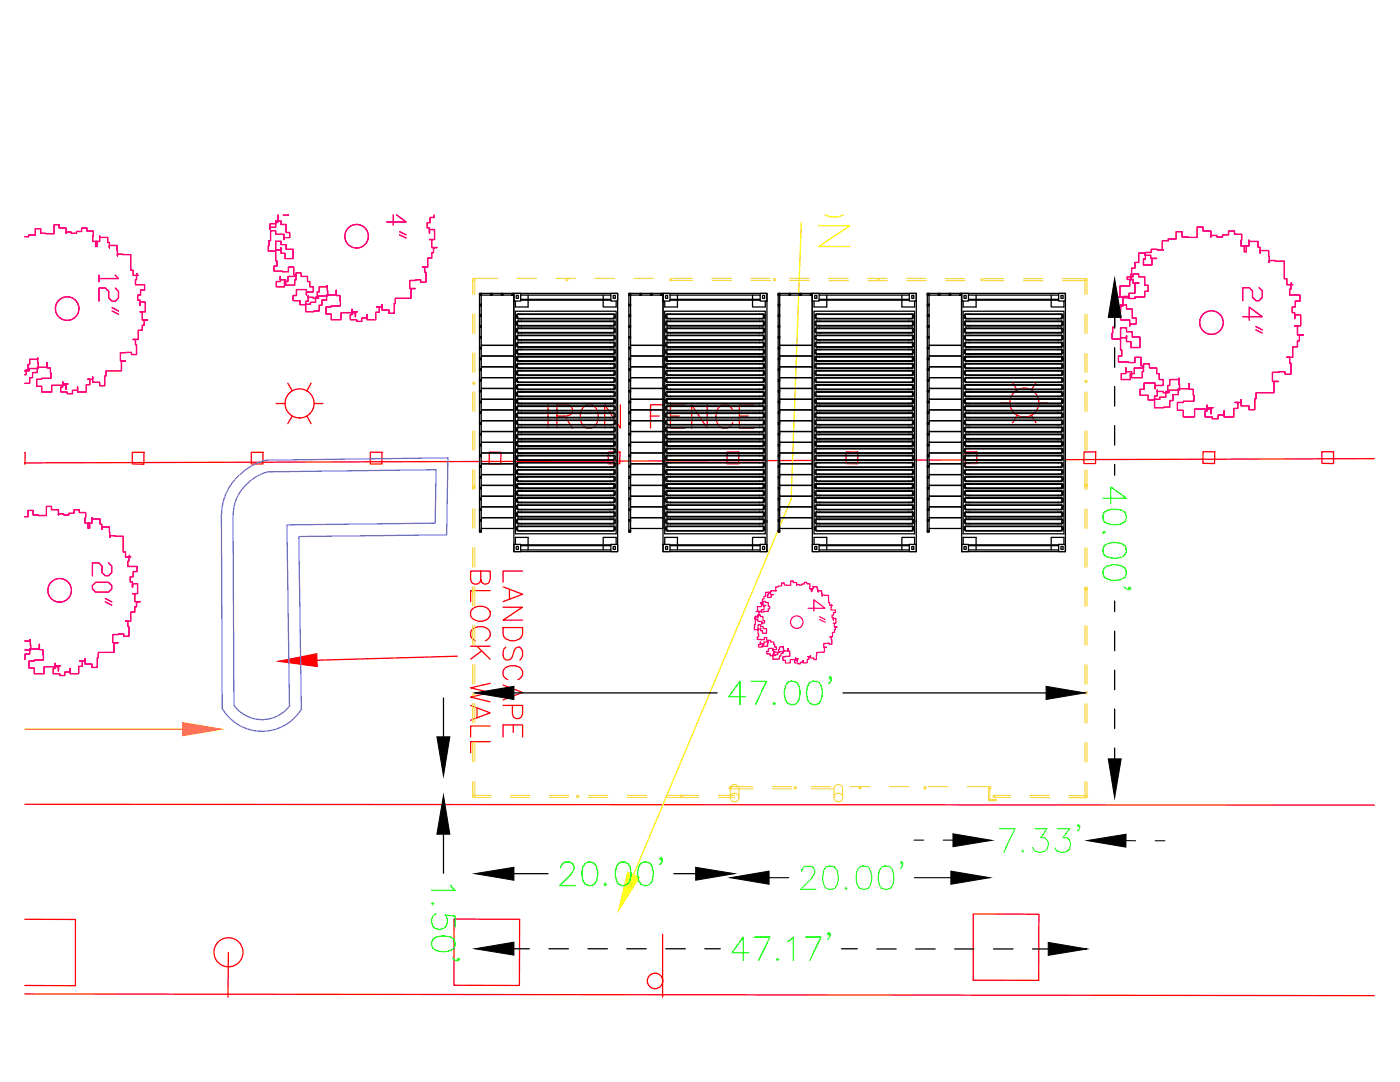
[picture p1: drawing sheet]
<svg xmlns="http://www.w3.org/2000/svg" width="279mm" height="216mm" viewBox="0 0 279 216" stroke-linecap="round" stroke-linejoin="round" font-family="sans-serif">
<defs><g id="words">
<text font-size="9.7" fill="#f8d731" x="226.5" y="118.9" transform="rotate(-90 226.5 118.9)">40.00'</text>
<g font-size="9.7" fill="#0f0">
<text x="144.3" y="141.8">47.00'</text>
<text x="198.3" y="171.4">7.33'</text>
<text x="158.4" y="178.9">20.00'</text>
<text x="145" y="193">47.17'</text>
</g>
<text font-size="9.3" fill="#0f0" x="110.4" y="177.8">20.00'</text>
<text font-size="8.8" x="108.3" y="86.8">IRON FENCE</text>
<g font-size="7.5" fill="#ff007f">
<text x="24.7" y="63.9" transform="rotate(-90 24.7 63.9)">12&quot;</text>
<text x="252.9" y="67.7" transform="rotate(-90 252.9 67.7)">24&quot;</text>
<text x="23.3" y="122.1" transform="rotate(-90 23.3 122.1)">20&quot;</text>
</g>
<text font-size="6.6" fill="#ff007f" x="165.5" y="125.2" transform="rotate(-90 165.5 125.2)">4&quot;</text>
</g></defs>
<!-- layer: BC -->
<path d="M4.9 198.3l269.4 .4" fill="none" stroke="#f00" stroke-width=".25"/>
<!-- layer: EP CONC -->
<path d="M4.9 160.5l269.4 .2M4.9 183.4l10.2 .1v13.2l-10.2-.1M90.6 183.4h13.1v13.2h-13.1zM194.2 182.4h13.1v13.2h-13.1z" fill="none" stroke="#f00" stroke-width=".25"/>
<!-- layer: 21LIGHT -->
<g fill="none" stroke="#f00" stroke-width=".25">
<path d="M57.4 76.5l.9 1.5M62.1 76.5l-.9 1.5M202.1 76.3l.9 1.5M206.7 76.3l-.8 1.5M55.1 80.5h1.8M58.3 83l-.9 1.5M61.2 83l.9 1.5M62.7 80.5h1.8M199.8 80.3h1.7M203 82.9l-.9 1.5M205.9 82.9l.8 1.5M207.3 80.3h1.8"/>
<path d="M45.6 190l-.1 9"/>
<circle cx="59.8" cy="80.5" r="2.9"/>
<circle cx="204.4" cy="80.3" r="2.9"/>
<circle cx="45.6" cy="190" r="2.9"/>
</g>
<!-- layer: TXT WATER -->
<path d="M159.9 44.5l-2 55.1-31.5 74.9M163.4 45h6.2l-6.2 4.2h6.2M164.7 42.9a3.9 3.9 0 0 0 3.6 0" fill="none" stroke="#ff0" stroke-width=".25"/>
<!-- layer: FENCE -->
<g fill="none" stroke="#f00" stroke-width=".25">
<path d="M4.9 90.3v2.3M26.4 90.3h2.3v2.3h-2.3zM50.2 90.3h2.3v2.3h-2.3zM73.9 90.2l2.3 .1v2.3h-2.3zM97.6 90.2l2.4 .1-.1 2.3-2.3-.1zM121.4 90.2h2.3v2.3h-2.3zM145.1 90.2h2.3v2.3h-2.3zM168.9 90.2h2.3v2.3h-2.3zM192.6 90.2h2.3v2.3h-2.3zM216.4 90.2h2.3l-.1 2.3h-2.3zM240.1 90.1l2.3 .1v2.3h-2.3zM263.8 90.1l2.3 .1v2.3h-2.3z"/>
<path d="M274.3 91.5l-269.4 .9"/>
</g>
<!-- layer: RT -->
<g fill="none" stroke="#f00" stroke-width=".25">
<path d="M96 114v1.6l.1 .6a.88 .88 0 0 0 1.5 0l.2-.6v-1.6h-3.9v1.6a1.02 1.02 0 0 0 1 1 1.02 1.02 0 0 0 1.1-1M97.8 117.9h-3.9v2.2M100.4 117.1l3.9 1.5-3.9 1.5M101.7 117.6v1.9M104.3 114h-3.9v2.2M91.3 130.9l-28 .8M93.9 128.9h3.9M94.1 121.7a2.3 2.3 0 0 1 3.7 .4 1.8 1.8 0 0 1-2.4 1.9 1.62 1.62 0 0 1-1.5-1.9zM94.9 127.8a1.44 1.44 0 0 1-1-1.6 1.44 1.44 0 0 1 1.5-1.1 1.8 1.8 0 0 1 2.4 1.8l-.5 .7-.4 .2M95.2 128.9l2.6 2.6M96.1 129.9l-2.2 1.6M97.8 136.4l-3.9 .8 3.9 1-3.9 .9 3.9 .9"/>
<path d="M100.4 121.2h3.9l-3.9 2.5h3.9M100.4 125.2h3.9v1.3a2.17 2.17 0 0 1-3.7 .6l-.2-.6zM100.4 136.7l3.9 1.5-3.9 1.5M101 129.1a1.71 1.71 0 0 0 0 2.6 1.06 1.06 0 0 0 1.3-.7l.3-1.1a.98 .98 0 0 1 1.1-.8 1.71 1.71 0 0 1 0 2.6M101.3 135.6a1.41 1.41 0 0 1-.9-1.6 1.41 1.41 0 0 1 1.5-1.2 2.13 2.13 0 0 1 2.4 1.1 1.42 1.42 0 0 1-.9 1.7M101.7 137.2v1.9M93.9 140.8l3.9 1.4-3.9 1.5M95.2 141.4v1.8M97.8 144.9h-3.9v2.2M97.8 148h-3.9v2.2M100.4 140.8h3.9v1.7a1.02 1.02 0 0 1-1 .9 1.02 1.02 0 0 1-1-.9v-1.7M100.4 147.1v-2.4h3.9v2.4"/>
<path d="M102.4 144.7v1.4"/>
</g>
<path d="M55.5 132l7.7-1.6 .1 2.6z" fill="#f00" stroke="#f00" stroke-width=".2"/>
<!-- layer: TXT WATER -->
<path d="M125.3 174.1l2.3 .9-4.2 6.7z" fill="#ff0" stroke="#ff0" stroke-width=".2"/>
<!-- layer: TREE -->
<g fill="none" stroke="#ff007f" stroke-width=".25">
<path d="M4.9 47.2h.8v-.3h1.4v-1.3h1v1l2.7 .1v-1.9h1v.7h1.4v1.1v-.3h1v.3h1.1v-.4h1v-.7h1v.6h1.3l-.1 2.1h.9v1h-.3v-1h.8v-1.1v.3h1.6v1h.3v1v-.4h1.6v2.1v-.4l2.7 .1v3.1h.5v1h1M27.4 54.6l-.2 .1v1.1h-.2v1h1.9v1.1h-.8v1h-.6v1h.5v1.1v-.7h1v1.9h-1h.4v1.6h1h-.6v1.1h-.4v1h-.8v1.8h-1h.4v1.1h.2v1.9h-1v-.4l-2.2 .1v1.6h1h-.8v2h-3v1h-.3v2h-1v-.7h-1.4v-1.1v.5h-1h.4v1.1h-.7v1.4h-1.7v-1v.7h-1v.7h-1.1v-.4h-1.3v-1h.4v-1v.4h1h-.3v1.1v-.8h-2.9v1.3h-2v-1.1h-1v-1.4h1v-.2h1.9l-.1-2.1h-.7v-1.1v1h-2v1h-.9v1.1h-.6v1.1h-1M55.5 42.9v1.4h-.5v1h-1.1v.4v-1h1.1v-.6h1.1v.7h1v1.6h.7v1h-1.1v.4v-1.1h-1.7v-.6h-1v1.9h-.3l-.2 2.1h1.5v-.2h1.1v-.4v1h.8v1.1h1.6v-1.9h-1.4v-.9h-1v-.7h-1.1v3.9h.3v1.1h-.6v1l2.9 .1v-.9h1v1.5h.5v1h-.3v1.1h-1.8v-1.1h-1v-.6v1h-.9v1h1.7v-1h.6v-1h1.7v-.8h1v.8h1.3v1h.4v1h.7v1.1h-1.3v.5v-1h-2v1.2h-.7v1h1.4v.8l2.1-.1v-.4h1v-1h.3v-1h.4v-1.1h1.6v-.2l.1 2.1h-1.8v.4h-1.1v-.2h-1v-.2v1h-.5v2.1l2.7-.1v-1.2h.5v-1h1v-1.1h1.9v-.9v1.1h.7l.1 2h-1.8v.3h-1v1.4h1v1.1h2v-1.4h2.8v.8v-1h.4h-1v-.5v1.1h-.4v1h1.3v.3h1v-.6h1.1v-.7v1h1.7v-1.5h.7v-1h-.5h1v-.5v1h1.4v.7h1.1v-1.9h.2v-1.1h3.1v-1.9h.8h-1v-1.6l2.2-.2v.5h1v-1.9h-.2v-1.1h-.5h1.1v-1.8h.8v-1.1h.3v-1h.7h-1v-1.6h-.5h1v-2h-1v.7v-1h-.5v-1h.6v-1.1h.8v-.5M56.5 42.9h1.1M78.5 42.9v2M79.1 42.9l2 1.4h-3.9M79.7 46.2l1.4 .7M79.7 46.9l1.4 .6M257.8 56.4l-.2 .1v1.2h-.2v1.2h2v1.2h-.9v1.2h-.6v1.1h.5v1.2v-.8h1.2v2.2h-1.2h.5v1.8h1.2h-.8v1.2h-.4v1.2h-.9v2.1h-1.2h.6v1.2h.2v2.2h-1.2v-.5l-2.5 .1v1.8h1.2h-.9v2.3h-3.5v1.1h-.3v2.2h-1.2v-.7h-1.5v-1.2v.5h-1.2h.5v1.2h-.8v1.7h-1.9v-1.2v.8h-1.2v.8h-1.2v-.4h-1.4v-1.2h.4v-1.1v.5h1.1h-.3v1.2v-1h-3.3v1.6h-2.2v-1.3h-1.2v-1.6h1.2v-.2h2.1l-.1-2.4h-.9v-1.2v1.1h-2.2v1.1h-1v1.2h-.6v1.3l-3.1 .2v-2.4h.6v-1.1v.2h1.1v.3h1.2v-.5h2.1l-.1-2.4v.2h-1.8v1.2h-.5v1.2h-.4v1.1h-1.1v.5h-1.2v.1h-1.2v-.9h-1.6v-1.2h.8v-1.3h2.2v1.2v-.7h1.6v-1.2h-.8v-1.2h-.5v-1.1h-1.4v-.8h-1.2v.8h-1.8v1.1h-.8v1.2h-1.8v-1.2h.9v-1.1v.8h1.1v1.2h2.2v-1.2h.2v-1.2h-.5v-1.7h-1.2v1l-3.3-.1v-1.2h.7v-1.1h-.3v-4.5h1.2v.8h1.2v1.1h1.5v2h-1.8v-1.1h-.9v-1.2v.4h-1.2v.2h-1.7l.2-2.3h.3v-2.2h1.2v.7h1.9v1.2v-.4h1.3v-1.1h-.8v-1.9h-1.2v-.8h-1.2v.7h-1.3v1.2v-.4h1.3v-1.2h.5v-2h1.2v.5h1.2v-.3h2v-1.2h.6v-1.2h-.6v-1.7h-1.2v-.5h-1.2v.5h-1.2v.6h1.2v.7h1.2h-.8v2h-1.2v.9l-2.3-.1h.5v-2.2h2v-1.2h.2l.1-2.4h.7v-1.1h.8v-1.9h1.2v.4h1.1v.7h1.2h-.9v1.3h-1.7v-1.2h.4v-1.3h1.2v-.7l2.3 .2h-.1v-1.9h1.2v-.3h1.5v-1.5h1.2v1.1l3 .1v-2.1h1.2v.8h1.6v1.2v-.3h1.2v.3h1.1v-.4h1.2v-.8h1.2v.6h1.4l-.1 2.4h1v1.1h-.4v-1.1h.9v-1.2v.3h1.9v1.2h.4v1.1v-.5h1.7l.1 2.4v-.4l3 .1v3.5h.5v1.2h1.2M4.9 74h.9v-.5h1.8l-.1-2v.2h-1.6v1h-.3v1h-.4v1.1h-.3M4.9 103.1h.7v-1.2h1v.8l2.7 .2v-1.9h1v.7h1.4v1v-.2h1v.2h1v-.3h1.1v-.7h1v.6h1.3l-.1 2.1h.9v1h-.3v-1h.8v-1.1v.2h1.6v1.1h.3v1v-.4h1.5l.1 2v-.3l2.7 .1v3.2h.4v1h1.1M25.9 110.8l-.2 .2v1h-.2v1h1.8v1h-.7v1.1h-.6v1h.4v1.1v-.7h1.1v1.9h-1.1h.5v1.7h1h-.7v1h-.3v1h-.8v1.9h-1.1h.5v1h.2v2h-1v-.5l-2.2 .1v1.6h1.1h-.8v2h-3.2v1h-.2v2h-1v-.7h-1.4v-1.1v.5h-1.1h.5v1.1h-.7v1.5h-1.7v-1.1v.7h-1.1v.7h-1v-.3h-1.3v-1.1h.4v-1v.4h1h-.3v1.1v-.8h-2.9v1.4h-2v-1.2h-1v-1.4h1v-.2h1.9l-.2-2.1h-.6v-1v.9h-2v1h-.9l-.1 1.1"/>
<path d="M4.9 127.9h1.1v-.3l.1 1.1v1h-1.2M166 120.7l-.2 1h.9v.5h-.3v.5h-.3v.5h.2v.5v-.3h.5v1h-.5h.2v.7h.5h-.3v.5h-.2l.1 .6h-.5v.9h-.5h.3l.1 1.5h-.5v-.3l-1.1 .1v.8h.5h-.4v.9l-1.5 .1-.1 1.4h-.5v-.3h-.7v-.5v.2h-.5h.2v.5h-.3v.7l-.8 .1v-.5v.3h-.5v.4l-1.2-.2 .2-1v.2h.5h-.2v.5v-.4h-1.4v.7h-1v-.6h-.5v-.6l1.4-.2v-1h-.3v-.5v.5h-1v.5h-.4v.5h-.3v.6h-1.4v-1h.3v-.5v.1l.5 .1h.5v-.2h.9l-.1-1-.7 .1-.2 1h-.2v.5h-.5v.2l-.5 .1h-.5v-.4h-.7v-.5h.4v-.6h.9v.5v-.3h.7v-.5h-.4v-.5h-.2v-.5h-.6v-.3h-.5v.3h-.8v.5h-.4v.5h-.7v-.5h.4v-.5v.3h.5v.5h.9l.1-1h-.2l-.1-.7h-.5l.1 .4h-1.5v-.5h.3v-.5h-.1v-1.9h.5v.3h.5v.4h.7v1h-.8v-.5h-.4v-.6v.2h-.5v.1h-.8l.1-1h.1v-.9h.5v.3h.8v.5v-.2h.6v-.5h-.3v-.8h-.5v-.3h-.6v.3h-.5v.5v-.2h.5v-.5h.3v-.8h.5v.1l1.3-.1v-.5h.3v-.5h-.3v-.8h-.5v-.2h-.5v.3h-.5v.2h.5v.3h.5h-.3v.9h-.5v.3h-1.1h.3v-1h.8l.2-1.5h.3v-.5h.3v-.8h.5v.2h.5v.3h.5h-.4v.5h-.7l.2-1h.5v-.3h1l-.1-.8h.5v-.2h.7v-.6h.5v.5h1.3v-.9h.5v.3h.7v.6v-.2l1 .2v-.3h.5v-.3h.5v.3h.7l-.1 1h.5v.5h-.2v-.5h.4v-.5l.8 .1 .2 1v-.2h.7l.1 1v-.2l1.2 .1 .1 1.5h.2v.5h.5"/>
<circle cx="71.2" cy="47.1" r="2.35"/>
<circle cx="13.4" cy="61.6" r="2.35"/>
<circle cx="241.8" cy="64.4" r="2.35"/>
<circle cx="11.9" cy="117.8" r="2.35"/>
<circle cx="159" cy="124.1" r="1.25"/>
</g>
<!-- layer: 21SIGN -->
<g fill="none" stroke="#f00" stroke-width=".25">
<path d="M132.2 186.4v12.6"/>
<circle cx="130.7" cy="195.7" r="1.55"/>
</g>
<!-- layer: WALL -->
<path d="M48.2 94.4a10.6 10.6 0 0 0-4 8.1l.2 38.9M49.7 96.2a8.3 8.3 0 0 0-3.1 6.4M53.4 91.8l36-.4-.3 15.3-29.5 .4 .5 34.4M53.4 91.8a11.2 11.2 0 0 0-5.2 2.6M53.6 94.1l33.4-.4-.1 10.7-29.6 .3 .5 36.1M53.6 94.1l-2.4 1-1.5 1.1M46.5 102.6l.2 38.1a6.9 6.9 0 0 0 11.1 .1M44.4 141.4a9.2 9.2 0 0 0 15.8 .1" fill="none" stroke="#6e6edd" stroke-width=".25"/>
<!-- layer: 24-106 fence -->
<g fill="none" stroke="#f8d731" stroke-width=".21">
<path d="M94.3 55.8v3M94.6 55.5h4.7M94.8 56v2.8M103.2 55.5h3.9M111 55.5h3.9M118.7 55.5h3.9M126.5 55.5h3.9M133.8 56h4.4M134.3 55.5h3.9M142.1 55.5h3.9M142.1 56h3.9M149.8 55.5h3.9"/>
<path d="M149.9 56h3.9M157.6 55.5h3.9M157.6 56h3.9M165.4 55.5h3.9M165.4 56h3.9M173.1 55.5h3.9M173.2 56h3.9M180.9 55.5h3.9M181 56h3.9M188.7 55.6h3.9M188.8 56h3.8M196.5 55.6h3.8"/>
<path d="M196.5 56h3.9M204.2 55.6h3.9M204.3 56h3.9M212 55.6h4.7M212 56h4.5v2.8M216.9 55.8v3M94.3 62.7v3.8M94.3 70.4v3.9M94.3 78.2v3.9M94.8 62.7v3.8M94.8 70.4v3.9M94.8 78.2v3.9"/>
<path d="M216.5 62.7v3.9M216.5 70.5v3.8M216.5 78.2v3.9M216.9 62.7v3.9M216.9 70.5v3.8M216.9 78.2v3.9M94.3 86v3.8M94.3 93.7v3.9M94.8 86v3.8M94.8 93.7v3.9M216.5 86v3.9M216.9 86v3.9"/>
<path d="M94.3 101.5v3.9M94.3 109.3v3.9M94.3 117.1v3.8M94.8 101.5v3.9M94.8 109.3v3.9M94.8 117.1v3.8M94.3 124.8v3.9M94.3 132.6v3.9M94.8 124.8v3.9M94.8 132.6v3.9M216.5 124.8v3.9M216.5 132.6v3.9"/>
<path d="M216.9 124.8v3.9M216.9 132.6v3.9M94.3 140.3v3.9M94.3 148.1v3.9M94.3 155.9v3M94.6 159.1h3.3M94.8 155.9v2.8h3.2M94.8 140.3v3.9M94.8 148.1v3.9M101.8 159.1h3.9M101.9 158.7h3.9M109.6 159.1h3.8"/>
<path d="M109.7 158.7h3.9M117.3 159.1h3.9M117.5 158.7h3.9M125.1 159.1h3.9M125.2 158.7h3.9M132.9 159.1h6.6M133 158.7h6.5M143.4 159.1h3.2M143.4 158.7h3.2M145.7 159.1v-1.7a.87 .87 0 0 1 .9-.9 .87 .87 0 0 1 .9 .9v1.7M145.7 157.4h4.6M145.7 157h4.6"/>
<path d="M154.2 157.4h3.8M154.2 157h3.8M161.9 157.4h4.5M161.9 157h3.9M166.4 159.1v-1.7a.87 .87 0 0 1 .9-.9 .87 .87 0 0 1 .9 .9v1.7M169.7 157h3.9M177.4 157h3.9M185.2 157h3.9M193 157h4.6M197.3 157.4v2.4M197.6 157.4v2.2M198.4 159.1h3.3"/>
<path d="M198.4 158.7h3.2M198.8 159.6v.2M205.5 158.7h3.9M205.6 159.1l3.9 .1M213.4 159.2h3.3M216.5 159.2h.1M216.5 140.4v3.9M216.5 148.2v3.9M216.5 156v2.8h-3.2M216.9 158.8h.1M216.9 140.4v3.9M216.9 148.2v3.9"/>
<path d="M216.9 156v3"/>
<circle cx="94.6" cy="55.7" r=".23"/>
<circle cx="113.1" cy="55.8" r=".23"/>
<circle cx="133.9" cy="55.8" r=".22"/>
<circle cx="154.6" cy="55.8" r=".22"/>
<circle cx="175.3" cy="55.8" r=".22"/>
<circle cx="196" cy="55.8" r=".22"/>
<circle cx="216.7" cy="55.8" r=".22"/>
<circle cx="94.6" cy="76.5" r=".21"/>
<circle cx="216.8" cy="76.1" r=".21"/>
<circle cx="94.6" cy="97.2" r=".23"/>
<circle cx="94.6" cy="117.9" r=".21"/>
<circle cx="94.6" cy="138.6" r=".23"/>
<circle cx="216.7" cy="138.3" r=".22"/>
<circle cx="94.6" cy="158.9" r=".22"/>
<circle cx="115.3" cy="158.9" r=".22"/>
<circle cx="136" cy="158.9" r=".22"/>
<circle cx="145.7" cy="157.2" r=".21"/>
<circle cx="146.6" cy="159.1" r=".85"/>
<circle cx="158.7" cy="157.2" r=".21"/>
<circle cx="167.3" cy="159.1" r=".85"/>
<circle cx="171.7" cy="157.2" r=".22"/>
<circle cx="184.6" cy="157.2" r=".21"/>
<circle cx="197.5" cy="157.2" r=".21"/>
<circle cx="198.4" cy="158.9" r=".22"/>
<circle cx="216.7" cy="159" r=".22"/>
</g>
<path d="M153.5 175.1h3.9M182.4 167.6h1.9M182.5 175.1h7.3M188.2 167.6h2M224.7 167.7l1.9 .1M230.5 167.8h2" fill="none" stroke="#000" stroke-width=".21"/>
<path d="M145.7 175.1l7.8-1.3v2.6zM189.8 173.8l7.8 1.3-7.8 1.3zM190.2 166.4l7.7 1.3-7.7 1.3zM216.9 167.7l7.8-1.2v2.5z" fill="#000" stroke="#000" stroke-width=".2"/>
<!-- layer: 24-106 Conex -->
<g fill="none" stroke="#000" stroke-width=".25">
<path d="M95.7 58.5h.3v.4h-.3zM95.7 58.5v47.7h.3v-.7M96 58.5h6.5v10.4h-6.5zM96 58.9h6.5h-.3v-.4h.3v.4M97.9 58.5h.3v.4h-.3zM100 58.5h.4v.4h-.4zM102.6 58.5h1.3v1.6h-1.3zM102.6 58.5h20.7v51.6h-20.7zM103 59.1v.4h.5M103 59h.5M103.4 59.1v.4M103.9 58.9h18"/>
<path d="M103.9 59.7h18M103.9 59.9h18M105.4 58.9v2.4h-2.5v-1.2M120.4 58.9v2.4h2.6v-1.2M121.9 58.5h1.4v1.6h-1.4zM122.4 59.1v.4h.4M122.4 59h.4M122.8 59.1v.4M125.5 58.5h.3v.4h-.3zM125.5 58.5v47.7h.3v-.7M125.8 58.5h6.5v10.4h-6.5zM125.8 58.9h6.5h-.4v-.4h.4v.4"/>
<path d="M127.7 58.5h.3v.4h-.3zM129.8 58.5h.3v.4h-.3zM132.3 58.5h1.4v1.6h-1.4zM132.3 58.5h20.8v51.6h-20.8zM132.8 59.1v.4M132.8 59.5h.5M132.8 59h.5M133.2 59.1v.4M133.7 58.9h18M133.7 59.7h18M133.7 59.9h18M135.2 58.9v2.4h-2.5v-1.2"/>
<path d="M150.2 58.9v2.4h2.5v-1.2M151.7 58.5h1.4v1.6h-1.4zM152.2 59.1v.4l.1 .1 .3-.1v-.4M152.2 59h.4M155.3 58.5h.3v.4h-.3zM155.3 58.5v47.7h.3v-.7M155.6 58.5h6.5v10.4h-6.5zM155.6 58.9h6.5h-.4v-.4h.4v.4M157.4 58.5h.4v.4h-.4zM159.6 58.5h.3v.4h-.3zM162.1 58.5h1.4v1.6h-1.4zM162.1 58.5h20.8v51.6h-20.8z"/>
<path d="M162.6 59.1v.4h.4M162.6 59h.4M163 59.1v.4M163.5 58.9h18M163.5 59.7h18M163.5 59.9h18M165 58.9v2.4h-2.5v-1.2M180 58.9v2.4h2.5v-1.2M181.5 58.5h1.4v1.6h-1.4zM182 59h.4M182 59.1v.4l.1 .1 .3-.1v-.4M185.1 58.5h.3v.4h-.3z"/>
<path d="M185.1 58.5v47.7h.3v-.7M185.4 58.5h6.5v10.4h-6.5zM185.4 58.9h6.4h-.3v-.4h.3v.4M187.2 58.5h.4v.4h-.4zM189.4 58.5h.3v.4h-.3zM191.9 58.5h1.4v1.6h-1.4zM191.9 58.5h20.7v51.6h-20.7zM192.4 59.1v.4l.1 .1 .3-.1v-.4M192.4 59h.4M193.3 58.9h18M193.3 59.7h18M193.3 59.9h18"/>
<path d="M194.8 58.9v2.4h-2.6v-1.2M209.8 58.9v2.4h2.5v-1.2M211.3 58.5h1.3v1.6h-1.3zM211.7 59.1l.1 .4h.4M211.8 59h.4M212.2 59.1v.4M95.7 60.7h.3v.3h-.3zM95.7 62.8h.3v.4h-.3zM95.7 65h.3v.3h-.3zM95.7 67.1h.3v.4h-.3zM95.7 69.3h.3v.3h-.3zM95.7 71.5h.3v.3h-.3z"/>
<path d="M95.7 73.6h.3v.3h-.3zM95.7 75.7h.3v.4h-.3zM95.7 77.9h.3v.3h-.3zM96 68.9h6.5v2.1h-6.5zM96 71h6.5v2.2h-6.5zM96 73.2h6.5v2.2h-6.5zM96 75.4h6.5v2.1h-6.5zM96 77.5h6.5v2.2h-6.5zM96 79.7h6.5v2.1h-6.5zM102.9 62.1h20.1v44.4h-20.1zM103.1 77.4l.3 .4h18.4M103.1 78.8l.3 .4h18.4"/>
<path d="M103.1 63v.4l.3 .2h19h.2l.2-.3M103.1 64.4v.5l.3 .2h19l.2-.1 .2-.3M103.1 65.8v.5l.3 .2h19l.2-.1 .2-.3M103.3 77.4l.2 .2M103.3 78.8l.2 .2M103.3 62.9v.5l.2 .1M103.3 64.4v.5h.2M103.3 65.8v.5h.2M103.3 67.2v.5h.2M103.4 62.7h19M103.4 64.1h19M103.4 65.4h19"/>
<path d="M103.4 66.9h19M103.4 68.3h19M103.4 69.7h19M103.4 75.4h19M103.4 76.8h18.4M103.4 78.1h18.4M103.4 79.6h18.4M103.4 62.6l-.3 .4M103.4 64l-.3 .4M103.4 65.4l-.3 .4M103.4 66.8l-.3 .4v.5l.3 .2h19l.2-.1 .2-.3M103.4 68.2l-.3 .4v.5l.3 .2h19h.2l.2-.4"/>
<path d="M103.4 69.6l-.3 .4v.5l.3 .2h19l.2-.1 .2-.3M103.4 75.3l-.3 .4v.4l.3 .2h19h.2l.2-.3M103.4 76.7l-.3 .2v.5M103.4 78.1l-.3 .2v.5M103.4 79.5l-.3 .2v.5M103.5 62.7h18.9l.2 .2M103.5 63.5h18.8M103.5 64.2h18.8M103.5 65.6h18.8M103.5 67h18.8M103.5 68.4h18.8M103.5 69.8h18.8"/>
<path d="M103.5 72h18.8M103.5 71.2h18.8M103.5 74h18.8M103.5 76.2h18.8M103.5 75.4h18.8M103.5 77.6h18.3M103.5 76.9h18.3M103.5 79h18.3M103.5 78.3h18.3M103.5 79.7h18.3M103.5 72.6h18.8M103.5 62.7l-.2 .2"/>
<path d="M103.5 64.1l-.2 .3M103.5 65.5l-.2 .3M103.5 66.9l-.2 .3M103.5 68.4l-.2 .2v.4l.2 .2M103.5 69.8l-.2 .2v.4l.2 .2M103.5 71.2l-.2 .2v.4l.2 .2M103.5 74l-.2 .2v.4l.2 .2M103.5 75.4l-.2 .2v.4l.2 .2M103.5 76.8l-.2 .3v.3M103.5 78.2l-.2 .3v.3M103.5 79.6l-.2 .3v.3M103.5 72.6l-.2 .2v.4l.2 .2"/>
<path d="M122.4 64.1l.2 .3M122.4 65.5l.2 .3M122.4 66.9l.2 .3M122.4 68.4l.2 .2M122.4 69.8l.2 .2M122.4 71.2l.2 .2M122.4 74l.2 .2M122.4 75.4l.2 .2M122.4 72.6l.2 .2M122.4 62.6l.4 .4M122.4 64l.4 .4M122.4 65.4l.4 .4"/>
<path d="M122.4 66.8l.4 .4M122.4 68.2l.4 .4M122.4 69.6l.4 .4M122.4 75.3l.4 .4M122.5 62.9v.4M122.5 64.4v.3M122.5 65.8v.3M122.5 67.2v.3M122.5 68.6v.4M122.5 70v.4M122.5 71.4v.4M122.5 72.9v.3"/>
<path d="M122.5 74.3v.3M122.5 75.6v.4M122.6 63.3l-.2 .2M122.6 64.7l-.2 .2h-18.9M122.6 66.1l-.2 .2h-18.9M122.6 67.5l-.2 .2-18.9 .1M122.6 68.9l-.2 .3h-18.9M122.6 70.3l-.2 .3h-18.9M122.6 71.7l-.2 .3M122.6 74.6l-.2 .2h-18.9M122.6 76l-.2 .2M122.6 73.2l-.2 .2h-18.9"/>
<path d="M122.8 63v.3M122.8 64.4v.3M122.8 65.8v.3M122.8 67.2v.3M122.8 68.6v.4M122.8 70v.4M122.8 71.5v.3M122.8 72.9v.3M122.8 74.3v.3M122.8 75.7v.3M122.8 71.4l-.2-.3h-.2h-19l-.3 .2v.5l.3 .3h19l.2-.1 .2-.3M122.8 74.2l-.2-.3h-.2h-19l-.3 .1v.6l.3 .3h19h.2l.2-.3"/>
<path d="M122.8 72.8l-.2-.3h-.2h-19l-.3 .2v.5l.3 .3h19h.2l.2-.3M125.5 60.7h.3v.3h-.3zM125.5 62.8h.3v.4h-.3zM125.5 65h.3v.3h-.3zM125.5 67.1h.3v.4h-.3zM125.5 69.3h.3v.3h-.3zM125.5 71.5h.3v.3h-.3zM125.5 73.6h.3v.3h-.3zM125.5 75.7h.3v.4h-.3zM125.8 68.9h6.5v2.1h-6.5zM125.8 71h6.5v2.2h-6.5zM125.8 73.2h6.5v2.2h-6.5z"/>
<path d="M125.8 75.4h6.5v2.1h-6.5zM132.7 62.1h20v44.4h-20zM132.8 63l.1 .4 .3 .2h19h.2l.2-.3M132.8 64.4l.1 .5 .3 .2h19l.2-.1 .2-.3M132.8 65.8l.1 .5 .3 .2h19l.2-.1 .2-.3M133.1 62.9l.1 .5 .1 .1M133.1 64.4l.1 .5h.1h18.8M133.1 65.8l.1 .5h.1h18.8M133.1 67.2l.1 .5h.1l18.8 .1M133.2 62.7h19M133.2 64.1h19M133.2 65.4h19"/>
<path d="M133.2 66.9h19M133.2 68.3h19M133.2 69.7h19M133.2 75.4h19M133.2 62.6l-.4 .4M133.2 64l-.4 .4M133.2 65.4l-.4 .4M133.2 66.8l-.4 .4 .1 .5 .3 .2h19l.2-.1 .2-.3M133.2 68.2l-.4 .4 .1 .5 .3 .2h19h.2l.2-.4M133.2 69.6l-.4 .4 .1 .5 .3 .2h19l.2-.1 .2-.3M133.2 75.3l-.4 .4 .1 .4 .3 .2h19h.2l.2-.3M133.3 63.5h18.8"/>
<path d="M133.3 64.2h18.8M133.3 65.6h18.8M133.3 67h18.8M133.3 68.4h18.8M133.3 69.8h18.8M133.3 72h18.8M133.3 71.2h18.8M133.3 74h18.8M133.3 76.2h18.8M133.3 75.4h18.8M133.3 72.6h18.8M133.3 64.1l-.2 .3"/>
<path d="M133.3 65.5l-.2 .3M133.3 66.9l-.2 .3M133.3 68.4l-.2 .2v.4l.2 .2h18.8M133.3 69.8l-.2 .2v.4l.2 .2h18.8M133.3 71.2l-.2 .2v.4l.2 .2M133.3 74l-.2 .2v.4l.2 .2h18.8M133.3 75.4l-.2 .2v.4l.2 .2M133.3 72.6l-.2 .2v.4l.2 .2h18.8M133.8 77.6h17.8M133.8 77.8h17.8M133.8 76.9h17.8M133.8 76.8h17.8"/>
<path d="M133.8 79h17.8M133.8 79.2h17.8M133.8 78.3h17.8M133.8 78.1h17.8M133.8 79.7h17.8M133.8 79.6h17.8M152.1 62.7h-18.8l-.2 .2M152.2 62.7l.2 .2M152.2 64.1l.2 .3M152.2 65.5l.2 .3M152.2 66.9l.2 .3M152.2 68.4l.2 .2"/>
<path d="M152.2 69.8l.2 .2M152.2 71.2l.2 .2M152.2 74l.2 .2M152.2 75.4l.2 .2M152.2 72.6l.2 .2M152.2 62.6l.4 .4M152.2 64l.4 .4M152.2 65.4l.4 .4M152.2 66.8l.4 .4M152.2 68.2l.4 .4M152.2 69.6l.4 .4M152.2 75.3l.4 .4"/>
<path d="M152.3 62.9v.4M152.3 64.4v.3M152.3 65.8v.3M152.3 67.2v.3M152.3 68.6v.4M152.3 70v.4M152.3 71.4v.4M152.3 72.9v.3M152.3 74.3v.3M152.3 75.6v.4M152.4 63.3l-.2 .2M152.4 64.7l-.2 .2"/>
<path d="M152.4 66.1l-.2 .2M152.4 67.5l-.2 .2M152.4 68.9l-.2 .3M152.4 70.3l-.2 .3M152.4 71.7l-.2 .3M152.4 74.6l-.2 .2M152.4 76l-.2 .2M152.4 73.2l-.2 .2M152.6 63v.3M152.6 64.4v.3M152.6 65.8v.3M152.6 67.2v.3"/>
<path d="M152.6 68.6v.4M152.6 70v.4M152.6 71.5v.3M152.6 72.9v.3M152.6 74.3v.3M152.6 75.7v.3M152.6 71.4l-.2-.3h-.2h-19l-.3 .2-.1 .5 .4 .3h19l.2-.1 .2-.3M152.6 74.2l-.2-.3h-.2h-19l-.3 .1-.1 .6 .4 .3h19h.2l.2-.3M152.6 72.8l-.2-.3h-.2h-19l-.3 .2-.1 .5 .4 .3h19h.2l.2-.3M155.3 60.7h.3v.3h-.3zM155.3 62.8h.3v.4h-.3zM155.3 65h.3v.3h-.3z"/>
<path d="M155.3 67.1h.3v.4h-.3zM155.3 69.3h.3v.3h-.3zM155.3 71.5h.3v.3h-.3zM155.3 73.6h.3v.3h-.3zM155.3 75.7h.3v.4h-.3zM155.3 77.9h.3v.3h-.3zM155.6 68.9h6.5v2.1h-6.5zM155.6 71h6.5v2.2h-6.5zM155.6 73.2h6.5v2.2h-6.5zM155.6 75.4h6.5v2.1h-6.5zM155.6 77.5h6.5v2.2h-6.5zM155.6 79.7h6.5v2.1h-6.5z"/>
<path d="M162.5 62.1h20v44.4h-20zM162.6 77.4l.4 .4M162.6 78.8l.4 .4M162.6 63l.1 .4 .3 .2M162.6 64.4l.1 .5 .3 .2M162.6 65.8l.1 .5 .3 .2M162.8 77.4l.3 .2M162.8 78.8l.3 .2M162.8 62.9l.1 .5 .2 .1M162.8 64.4l.1 .5h.2M162.8 65.8l.1 .5h.2M162.8 67.2l.1 .5h.2"/>
<path d="M163 63.6h19M163 62.7h19M163 65.1h19M163 64.1h19M163 66.5h19M163 65.4h19M163 67.9h19M163 66.9h19M163 69.3h19M163 68.3h19M163 70.7h19M163 69.7h19"/>
<path d="M163 72.1h19M163 71.1h19M163 74.9h19M163 73.9h19M163 76.3h19M163 75.4h19M163 77.8h19M163 76.8h19M163 79.2h19M163 78.1h19M163 79.6h19M163 73.5h19"/>
<path d="M163 72.5h19M163 62.6l-.4 .4M163 64l-.4 .4M163 65.4l-.4 .4M163 66.8l-.4 .4 .1 .5 .3 .2M163 68.2l-.4 .4 .1 .5 .3 .2M163 69.6l-.4 .4 .1 .5 .3 .2M163 71.1l-.4 .3 .1 .5 .3 .2M163 73.9l-.4 .3 .1 .6 .3 .1M163 75.3l-.4 .4 .1 .4 .3 .2M163 76.7l-.3 .2-.1 .5M163 78.1l-.3 .2-.1 .5"/>
<path d="M163 79.5l-.3 .2-.1 .5M163 72.5l-.4 .3 .1 .6 .3 .1M163.1 62.7h18.8l.2 .2M163.1 63.5h18.8M163.1 64.2h18.8M163.1 65.6h18.8M163.1 67h18.8M163.1 68.4h18.8M163.1 69.8h18.8M163.1 72h18.8M163.1 71.2h18.8M163.1 74h18.8"/>
<path d="M163.1 76.2h18.8M163.1 75.4h18.8M163.1 76.9h18.8M163.1 78.3h18.8M163.1 79.7h18.8M163.1 72.6h18.8M163.1 62.7l-.3 .2M163.1 64.1l-.3 .3M163.1 65.5l-.3 .3M163.1 66.9l-.3 .3M163.1 68.4l-.3 .2v.4l.3 .2M163.1 69.8l-.3 .2v.4l.3 .2"/>
<path d="M163.1 71.2l-.3 .2v.4l.3 .2M163.1 74l-.3 .2v.4l.3 .2M163.1 75.4l-.3 .2v.4l.3 .2M163.1 76.8l-.3 .3v.3M163.1 78.2l-.3 .3v.3M163.1 79.6l-.3 .3v.3M163.1 72.6l-.3 .2v.4l.3 .2M181.9 64.1l.2 .3M181.9 65.5l.2 .3M181.9 66.9l.2 .3M181.9 68.4l.2 .2M181.9 69.8l.2 .2"/>
<path d="M181.9 71.2l.2 .2M181.9 74l.2 .2M181.9 75.4l.2 .2M181.9 76.8l.2 .3M181.9 78.2l.2 .3M181.9 79.6l.2 .3M181.9 72.6l.2 .2M182 62.6l.4 .4M182 64l.4 .4M182 65.4l.4 .4M182 66.8l.4 .4M182 68.2l.4 .4"/>
<path d="M182 69.6l.4 .4M182 71.1l.4 .3M182 73.9l.4 .3M182 75.3l.4 .4M182 76.7l.4 .4M182 78.1l.4 .4M182 79.5l.4 .4M182 72.5l.4 .3M182.1 62.9v.4M182.1 64.4v.3M182.1 65.8v.3M182.1 67.2v.3"/>
<path d="M182.1 68.6v.4M182.1 70v.4M182.1 71.4v.4M182.1 72.9v.3M182.1 74.3v.3M182.1 75.6v.4M182.1 77.1v.3M182.1 78.5v.3M182.1 79.9v.3M182.1 63.3l-.2 .2M182.1 64.7l-.2 .2h-18.8M182.1 66.1l-.2 .2h-18.8"/>
<path d="M182.1 67.5l-.2 .2-18.8 .1M182.1 68.9l-.2 .3h-18.8M182.1 70.3l-.2 .3h-18.8M182.1 71.7l-.2 .3M182.1 74.6l-.2 .2h-18.8M182.1 76l-.2 .2M182.1 77.4l-.2 .2h-18.8M182.1 78.8l-.2 .2h-18.8M182.1 73.2l-.2 .2h-18.8M182.4 63v.3M182.4 64.4v.3M182.4 65.8v.3"/>
<path d="M182.4 67.2v.3M182.4 68.6v.4M182.4 70v.4M182.4 71.5v.3M182.4 72.9v.3M182.4 74.3v.3M182.4 75.7v.3M182.4 77.1v.3M182.4 78.5v.3M182.4 79.9v.3M182.4 63.3l-.4 .3M182.4 64.7l-.4 .4"/>
<path d="M182.4 66.1l-.4 .4M182.4 67.5l-.4 .4M182.4 68.9l-.4 .4M182.4 70.3l-.4 .4M182.4 71.7l-.4 .4M182.4 74.6l-.4 .3M182.4 76l-.4 .3M182.4 77.4l-.4 .4M182.4 78.8l-.4 .4M182.4 73.2l-.4 .3M185.1 60.7h.3v.3h-.3zM185.1 62.8h.3v.4h-.3z"/>
<path d="M185.1 65h.3v.3h-.3zM185.1 67.1h.3v.4h-.3zM185.1 69.3h.3v.3h-.3zM185.1 71.5h.3v.3h-.3zM185.1 73.6h.3v.3h-.3zM185.1 75.7h.3v.4h-.3zM185.1 77.9h.3v.3h-.3zM185.4 68.9h6.5v2.1h-6.5zM185.4 71h6.5v2.2h-6.5zM185.4 73.2h6.5v2.2h-6.5zM185.4 75.4h6.5v2.1h-6.5zM185.4 77.5h6.5v2.2h-6.5z"/>
<path d="M185.4 79.7h6.5v2.1h-6.5zM192.2 62.1h20.1v44.4h-20.1zM192.4 63l.1 .4 .3 .2h19h.2l.2-.3M192.4 64.4l.1 .5 .3 .2h19l.2-.1 .2-.3M192.4 65.8l.1 .5 .3 .2h19l.2-.1 .2-.3M192.4 77.4l.4 .4h19l.2-.1 .2-.3M192.4 78.8l.4 .4h19l.2-.1 .2-.3M192.6 62.9l.1 .5 .2 .1M192.6 64.4l.1 .5h.2M192.6 65.8l.1 .5h.2M192.6 67.2l.1 .5h.2M192.6 77.4l.3 .2"/>
<path d="M192.6 78.8l.3 .2M192.8 62.7h19M192.8 64.1h19M192.8 65.4h19M192.8 66.9h19M192.8 68.3h19M192.8 69.7h19M192.8 75.4h19M192.8 76.8h19M192.8 78.1h19M192.8 79.6h19M192.8 62.6l-.4 .4"/>
<path d="M192.8 64l-.4 .4M192.8 65.4l-.4 .4M192.8 66.8l-.3 .2-.1 .5 .4 .4h19l.2-.1 .2-.3M192.8 68.2l-.3 .2-.1 .6 .4 .3h19h.2l.2-.4M192.8 69.6l-.3 .2-.1 .6 .4 .3h19l.2-.1 .2-.3M192.8 75.3l-.3 .2-.1 .5 .4 .3h19h.2l.2-.3M192.8 76.7l-.3 .2-.1 .5M192.8 78.1l-.3 .2-.1 .5M192.8 79.5l-.3 .2-.1 .5M192.9 62.7h18.8l.2 .2M192.9 63.5h18.8M192.9 64.2h18.8"/>
<path d="M192.9 65.6h18.8M192.9 67h18.8M192.9 68.4h18.8M192.9 69.8h18.8M192.9 72h18.8M192.9 71.2h18.8M192.9 74h18.8M192.9 76.2h18.8M192.9 75.4h18.8M192.9 76.9h18.8M192.9 78.3h18.8M192.9 79.7h18.8"/>
<path d="M192.9 72.6h18.8M192.9 62.7l-.3 .2M192.9 64.1l-.3 .3M192.9 65.5l-.3 .3M192.9 66.9l-.3 .3M192.9 68.4l-.3 .2v.4l.3 .2M192.9 69.8l-.3 .2v.4l.3 .2M192.9 71.2l-.3 .2v.4l.3 .2M192.9 74l-.3 .2v.4l.3 .2M192.9 75.4l-.3 .2v.4l.3 .2M192.9 76.8l-.3 .3v.3M192.9 78.2l-.3 .3v.3"/>
<path d="M192.9 79.6l-.3 .3v.3M192.9 72.6l-.3 .2v.4l.3 .2M211.7 64.1l.2 .3M211.7 65.5l.2 .3M211.7 66.9l.2 .3M211.7 68.4l.2 .2M211.7 69.8l.2 .2M211.7 71.2l.2 .2M211.7 74l.2 .2M211.7 75.4l.2 .2M211.7 76.8l.2 .3M211.7 78.2l.2 .3"/>
<path d="M211.7 79.6l.2 .3M211.7 72.6l.2 .2M211.8 62.6l.4 .4M211.8 64l.4 .4M211.8 65.4l.4 .4M211.8 66.8l.4 .4M211.8 68.2l.4 .4M211.8 69.6l.4 .4M211.8 75.3l.4 .4M211.8 76.7l.4 .4M211.8 78.1l.4 .4M211.8 79.5l.4 .4"/>
<path d="M211.9 62.9v.4M211.9 64.4v.3M211.9 65.8v.3M211.9 67.2v.3M211.9 68.6v.4M211.9 70v.4M211.9 71.4v.4M211.9 72.9v.3M211.9 74.3v.3M211.9 75.6v.4M211.9 77.1v.3M211.9 78.5v.3"/>
<path d="M211.9 79.9v.3M211.9 63.3l-.2 .2M211.9 64.7l-.2 .2h-18.8M211.9 66.1l-.2 .2h-18.8M211.9 67.5l-.2 .2-18.8 .1M211.9 68.9l-.2 .3h-18.8M211.9 70.3l-.2 .3h-18.8M211.9 71.7l-.2 .3M211.9 74.6l-.2 .2h-18.8M211.9 76l-.2 .2M211.9 77.4l-.2 .2h-18.8M211.9 78.8l-.2 .2h-18.8"/>
<path d="M211.9 73.2l-.2 .2h-18.8M212.1 63v.3M212.1 64.4v.3M212.1 65.8v.3M212.1 67.2v.3M212.1 68.6v.4M212.1 70v.4M212.1 71.5v.3M212.1 72.9v.3M212.1 74.3v.3M212.1 75.7v.3M212.1 77.1v.3"/>
<path d="M212.1 78.5v.3M212.1 79.9v.3M212.2 71.4l-.2-.3h-.2h-19l-.3 .2-.1 .5 .4 .3h19l.2-.1 .2-.3M212.2 74.2l-.2-.3h-.2h-19l-.3 .1-.1 .6 .4 .3h19h.2l.2-.3M212.2 72.8l-.2-.3h-.2h-19l-.3 .2-.1 .5 .4 .3h19h.2l.2-.3M222.4 63.3v2.2M222.4 69.4v3.9M222.4 77.1v3.9M95.7 80.1h.3v.3h-.3zM95.7 82.2h.3v.3h-.3zM95.7 84.3h.3v.4h-.3zM95.7 86.5h.3v.3h-.3z"/>
<path d="M95.7 88.6h.3v.4h-.3zM95.7 90.8h.3v.3h-.3zM95.7 92.9h.3v.4h-.3zM95.7 95.1h.3v.3h-.3zM95.7 97.2h.3v.4h-.3zM95.7 99.4h.3v.3h-.3zM96 81.8h6.5v2.1h-6.5zM96 83.9h6.5v2.2h-6.5zM96 86.1h6.5v2.2h-6.5zM96 88.3h6.5v2.1h-6.5zM96 90.4h6.5v2.1h-6.5zM96 92.5h6.5v2.2h-6.5z"/>
<path d="M96 94.7h6.5v2.2h-6.5zM96 96.9h6.5v2.1h-6.5zM96 99h6.5v2.1h-6.5zM103.1 88.7l.3 .3h18.4M103.1 87.3l.3 .3h18.4M103.1 85.9l.3 .3h18.4M103.1 84.4l.3 .4h18.4M103.1 80.2l.3 .4h18.4M103.1 81.6l.3 .4h18.4M103.1 83l.3 .4h18.4M103.1 91.2v.5l.3 .2h19l.2-.1 .2-.3M103.1 89.8v.5l.3 .2h19l.2-.1 .2-.3"/>
<path d="M103.1 84.2v.3M103.1 85.6v.3M103.1 87v.3M103.1 88.4v.3M103.3 88.7l.2 .2M103.3 87.3l.2 .2M103.3 85.9l.2 .2M103.3 84.4l.2 .3M103.3 80.2l.2 .2M103.3 81.6l.2 .3M103.3 83l.2 .3M103.3 92.6v.5h.2"/>
<path d="M103.3 91.2v.5h.2M103.3 89.8v.5h.2M103.3 85.6v.3M103.3 87v.3M103.3 88.3v.4M103.4 99.3h19M103.4 97.9h19M103.4 96.5h19M103.4 93.7h19M103.4 92.3h19M103.4 90.8h19M103.4 89.5h18.4"/>
<path d="M103.4 88.1h18.4M103.4 86.6h18.4M103.4 85.2h18.4M103.4 83.8h18.4M103.4 95.1h19M103.4 81h18.4M103.4 82.4h18.4M103.4 99.3l-.3 .1v.6l.3 .3h19h.2l.2-.3M103.4 97.9l-.3 .2v.5l.3 .3h19h.2l.2-.3M103.4 96.5l-.3 .2v.4l.3 .4h19l.2-.1 .2-.3M103.4 93.6l-.3 .2v.5l.3 .4h19h.2l.2-.4M103.4 92.2l-.3 .2v.5l.3 .4h19l.2-.1 .2-.3"/>
<path d="M103.4 90.8l-.3 .4M103.4 89.4l-.3 .4M103.4 88l-.3 .4M103.4 86.6l-.3 .3M103.4 85.2l-.3 .3M103.4 83.8l-.3 .3M103.4 95l-.3 .2v.5l.3 .4h19l.2-.1 .2-.3M103.4 80.9l-.3 .2v.6M103.4 82.3l-.3 .2v.6M103.5 92.4l18.9-.1 .2 .3M103.5 91l18.9-.1 .2 .3M103.5 99.4h18.8"/>
<path d="M103.5 98h18.8M103.5 96.6h18.8M103.5 93.8h18.8M103.5 93.2h18.8M103.5 89.6h18.3M103.5 88.1h18.3M103.5 88.9h18.3M103.5 86.7h18.3M103.5 87.5h18.3M103.5 85.3h18.3M103.5 86.1h18.3M103.5 83.9h18.3"/>
<path d="M103.5 84.7h18.3M103.5 95.2h18.8M103.5 80.5h18.3M103.5 81.9h18.3M103.5 81.1h18.3M103.5 83.3h18.3M103.5 82.5h18.3M103.5 99.4l-.2 .1v.5l.2 .2M103.5 98l-.2 .1v.5l.2 .2M103.5 96.6h-.2v.5l.2 .3M103.5 93.8h-.2v.5l.2 .3M103.5 92.3l-.2 .3"/>
<path d="M103.5 90.9l-.2 .3M103.5 89.5l-.2 .3M103.5 88.1l-.2 .2M103.5 86.7l-.2 .2M103.5 85.3l-.2 .2M103.5 83.9l-.2 .2v.4M103.5 95.2h-.2v.5l.2 .3M103.5 81.1l-.2 .2v.4M103.5 82.5l-.2 .2v.4M122.4 99.4l.2 .2M122.4 98l.2 .2M122.4 96.6l.2 .2"/>
<path d="M122.4 93.8l.2 .2M122.4 95.2l.2 .2M122.4 99.3l.4 .3M122.4 97.9l.4 .3M122.4 96.5l.4 .3M122.4 93.6l.4 .4M122.4 92.2l.4 .4M122.4 90.8l.4 .4M122.4 95l.4 .4M122.5 89.8v.3M122.5 91.2v.3M122.5 92.6v.3"/>
<path d="M122.5 94v.4M122.5 95.4v.4M122.5 96.8v.4M122.5 98.3v.3M122.5 99.7v.3M122.6 100l-.2 .2h-18.9M122.6 98.6l-.2 .2h-18.9M122.6 97.1l-.2 .3h-18.9M122.6 94.3l-.2 .3h-18.9M122.6 92.9l-.2 .2M122.6 91.5l-.2 .2h-18.9M122.6 90.1l-.2 .2h-18.9"/>
<path d="M122.6 95.7l-.2 .3h-18.9M122.8 89.8v.3M122.8 91.2v.3M122.8 92.6v.3M122.8 94v.4M122.8 95.4v.4M122.8 96.9v.3M122.8 98.3v.3M122.8 99.7v.3M125.5 90.8h.3v.3h-.3zM125.5 92.9h.3v.4h-.3zM125.5 95.1h.3v.3h-.3z"/>
<path d="M125.5 97.2h.3v.4h-.3zM125.5 99.4h.3v.3h-.3zM125.8 88.3h6.5v2.1h-6.5zM125.8 90.4h6.5v2.1h-6.5zM125.8 92.5h6.5v2.2h-6.5zM125.8 94.7h6.5v2.2h-6.5zM125.8 96.9h6.5v2.1h-6.5zM125.8 99h6.5v2.1h-6.5zM132.8 91.2l.1 .5 .3 .2h19l.2-.1 .2-.3M132.8 89.8l.1 .5 .3 .2h19l.2-.1 .2-.3M133.1 92.6l.1 .5h.1M133.1 91.2l.1 .5h.1h18.8"/>
<path d="M133.1 89.8l.1 .5h.1h18.8M133.2 99.3h19M133.2 97.9h19M133.2 96.5h19M133.2 93.7h19M133.2 92.3h19M133.2 90.8h19M133.2 95.1h19M133.2 99.3l-.3 .1-.1 .6 .4 .3h19h.2l.2-.3M133.2 97.9l-.3 .2-.1 .5 .4 .3h19h.2l.2-.3M133.2 96.5l-.3 .2-.1 .4 .4 .4h19l.2-.1 .2-.3M133.2 93.6l-.3 .2-.1 .5 .4 .4h19h.2l.2-.4"/>
<path d="M133.2 92.2l-.3 .2-.1 .5 .4 .4h19l.2-.1 .2-.3M133.2 90.8l-.4 .4M133.2 95l-.3 .2-.1 .5 .4 .4h19l.2-.1 .2-.3M133.3 99.4h18.8M133.3 98h18.8M133.3 96.6h18.8M133.3 93.8h18.8M133.3 93.2h18.8M133.3 95.2h18.8M133.3 99.4l-.2 .3 .1 .4 .1 .1h18.8M133.3 98l-.2 .3 .1 .4 .1 .1h18.8M133.3 96.6l-.2 .2 .1 .5 .1 .1h18.8"/>
<path d="M133.3 93.8l-.2 .2 .1 .5 .1 .1h18.8M133.3 95.2l-.2 .2 .1 .5 .1 .1h18.8M133.8 89.6h17.8M133.8 89.5h17.8M133.8 88.1h17.8M133.8 88.9h17.8M133.8 89h17.8M133.8 86.7h17.8M133.8 86.6h17.8M133.8 87.5h17.8M133.8 87.6h17.8M133.8 85.3h17.8"/>
<path d="M133.8 85.2h17.8M133.8 86.1h17.8M133.8 86.2h17.8M133.8 83.9h17.8M133.8 83.8h17.8M133.8 84.7h17.8M133.8 84.8h17.8M133.8 80.5h17.8M133.8 80.6h17.8M133.8 81.9h17.8M133.8 82h17.8M133.8 81.1h17.8"/>
<path d="M133.8 81h17.8M133.8 83.3h17.8M133.8 83.4h17.8M133.8 82.5h17.8M133.8 82.4h17.8M152.1 92.4l-18.8-.1-.2 .3M152.1 91l-18.8-.1-.2 .3M152.2 99.4l.2 .2M152.2 98l.2 .2M152.2 96.6l.2 .2M152.2 93.8l.2 .2M152.2 92.3l.2 .3"/>
<path d="M152.2 90.9l.2 .3M152.2 95.2l.2 .2M152.2 99.3l.4 .3M152.2 97.9l.4 .3M152.2 96.5l.4 .3M152.2 93.6l.4 .4M152.2 92.2l.4 .4M152.2 90.8l.4 .4M152.2 95l.4 .4M152.3 89.8v.3M152.3 91.2v.3M152.3 92.6v.3"/>
<path d="M152.3 94v.4M152.3 95.4v.4M152.3 96.8v.4M152.3 98.3v.3M152.3 99.7v.3M152.4 100l-.2 .2M152.4 98.6l-.2 .2M152.4 97.1l-.2 .3M152.4 94.3l-.2 .3M152.4 92.9l-.2 .2M152.4 91.5l-.2 .2M152.4 90.1l-.2 .2"/>
<path d="M152.4 95.7l-.2 .3M152.6 89.8v.3M152.6 91.2v.3M152.6 92.6v.3M152.6 94v.4M152.6 95.4v.4M152.6 96.9v.3M152.6 98.3v.3M152.6 99.7v.3M155.3 80.1h.3v.3h-.3zM155.3 82.2h.3v.3h-.3zM155.3 84.3h.3v.4h-.3z"/>
<path d="M155.3 86.5h.3v.3h-.3zM155.3 88.6h.3v.4h-.3zM155.3 90.8h.3v.3h-.3zM155.3 92.9h.3v.4h-.3zM155.3 95.1h.3v.3h-.3zM155.3 97.2h.3v.4h-.3zM155.3 99.4h.3v.3h-.3zM155.6 81.8h6.5v2.1h-6.5zM155.6 83.9h6.5v2.2h-6.5zM155.6 86.1h6.5v2.2h-6.5zM155.6 88.3h6.5v2.1h-6.5zM155.6 90.4h6.5v2.1h-6.5z"/>
<path d="M155.6 92.5h6.5v2.2h-6.5zM155.6 94.7h6.5v2.2h-6.5zM155.6 96.9h6.5v2.1h-6.5zM155.6 99h6.5v2.1h-6.5zM162.6 88.7l.4 .3M162.6 87.3l.4 .3M162.6 85.9l.4 .3M162.6 84.4l.4 .4M162.6 80.2l.4 .4M162.6 81.6l.4 .4M162.6 83l.4 .4M162.6 91.2l.1 .5 .3 .2"/>
<path d="M162.6 89.8l.1 .5 .3 .2M162.6 84.2v.3M162.6 85.6v.3M162.6 87v.3M162.6 88.4v.3M162.8 88.7l.3 .2M162.8 87.3l.3 .2M162.8 85.9l.3 .2M162.8 84.4l.3 .3M162.8 80.2l.3 .2M162.8 81.6l.3 .3M162.8 83l.3 .3"/>
<path d="M162.8 92.6l.1 .5h.2M162.8 91.2l.1 .5h.2M162.8 89.8l.1 .5h.2M162.8 85.6v.3M162.8 87v.3M162.8 88.3v.4M163 99.3h19M163 97.9h19M163 98.9h19M163 96.5h19M163 97.5h19M163 93.7h19"/>
<path d="M163 94.7h19M163 92.3h19M163 93.3h19M163 90.8h19M163 91.9h19M163 89.5h19M163 90.5h19M163 88.1h19M163 89h19M163 86.6h19M163 87.6h19M163 85.2h19"/>
<path d="M163 86.2h19M163 83.8h19M163 84.8h19M163 95.1h19M163 96.1h19M163 80.6h19M163 82h19M163 81h19M163 83.4h19M163 82.4h19M163 99.3l-.3 .1-.1 .6 .4 .3M163 97.9l-.3 .2-.1 .5 .4 .3"/>
<path d="M163 96.5l-.3 .2-.1 .4 .4 .4M163 93.6l-.3 .2-.1 .5 .4 .4M163 92.2l-.3 .2-.1 .5 .4 .4M163 90.8l-.4 .4M163 89.4l-.4 .4M163 88l-.4 .4M163 86.6l-.4 .3M163 85.2l-.4 .3M163 83.8l-.4 .3M163 95l-.3 .2-.1 .5 .4 .4M163 80.9l-.3 .2-.1 .6M163 82.3l-.3 .2-.1 .6"/>
<path d="M163.1 92.4l18.8-.1 .2 .3M163.1 91l18.8-.1 .2 .3M163.1 89.6l18.8-.1 .2 .3M163.1 99.4h18.8M163.1 98h18.8M163.1 96.6h18.8M163.1 93.8h18.8M163.1 93.2h18.8M163.1 88.1h18.8M163.1 88.9h18.8M163.1 86.7h18.8M163.1 85.3h18.8"/>
<path d="M163.1 83.9h18.8M163.1 84.7h18.8M163.1 95.2h18.8M163.1 80.5h18.8M163.1 81.1h18.8M163.1 82.5h18.8M163.1 99.4l-.2 .1-.1 .5 .3 .2M163.1 98l-.2 .1-.1 .5 .3 .2M163.1 96.6h-.2l-.1 .5 .3 .3M163.1 93.8h-.2l-.1 .5 .3 .3M163.1 92.3l-.3 .3M163.1 90.9l-.3 .3"/>
<path d="M163.1 89.5l-.3 .3M163.1 88.1l-.3 .2M163.1 86.7l-.3 .2M163.1 85.3l-.3 .2M163.1 83.9l-.3 .2v.4M163.1 95.2h-.2l-.1 .5 .3 .3M163.1 81.1l-.3 .2v.4M163.1 82.5l-.3 .2v.4M181.9 99.4l.2 .2M181.9 98l.2 .2M181.9 96.6l.2 .2M181.9 93.8l.2 .2"/>
<path d="M181.9 88.1l.2 .2M181.9 86.7l.2 .2M181.9 85.3l.2 .2M181.9 83.9l.2 .2M181.9 95.2l.2 .2M181.9 81.1l.2 .2M181.9 82.5l.2 .2M182 99.3l.4 .3M182 97.9l.4 .3M182 96.5l.4 .3M182 93.6l.4 .4M182 92.2l.4 .4"/>
<path d="M182 90.8l.4 .4M182 89.4l.4 .4M182 88l.4 .4M182 86.6l.4 .3M182 85.2l.4 .3M182 83.8l.4 .3M182 95l.4 .4M182 80.9l.4 .4M182 82.3l.4 .4M182.1 81.3v.4M182.1 82.7v.4M182.1 84.1v.4"/>
<path d="M182.1 85.6v.3M182.1 87v.3M182.1 88.3v.4M182.1 89.8v.3M182.1 91.2v.3M182.1 92.6v.3M182.1 94v.4M182.1 95.4v.4M182.1 96.8v.4M182.1 98.3v.3M182.1 99.7v.3M182.1 100l-.2 .2h-18.8"/>
<path d="M182.1 98.6l-.2 .2h-18.8M182.1 97.1l-.2 .3h-18.8M182.1 94.3l-.2 .3h-18.8M182.1 92.9l-.2 .2M182.1 91.5l-.2 .2h-18.8M182.1 90.1l-.2 .2h-18.8M182.1 88.7l-.2 .2M182.1 87.3l-.2 .2h-18.8M182.1 85.9l-.2 .2h-18.8M182.1 84.4l-.2 .3M182.1 95.7l-.2 .3h-18.8M182.1 80.2l-.2 .2"/>
<path d="M182.1 81.6l-.2 .3h-18.8M182.1 83l-.2 .3h-18.8M182.4 81.3v.4M182.4 82.7v.4M182.4 84.2v.3M182.4 85.6v.3M182.4 87v.3M182.4 88.4v.3M182.4 89.8v.3M182.4 91.2v.3M182.4 92.6v.3M182.4 94v.4"/>
<path d="M182.4 95.4v.4M182.4 96.9v.3M182.4 98.3v.3M182.4 99.7v.3M182.4 100l-.4 .3M182.4 98.6l-.4 .3M182.4 97.1l-.4 .4M182.4 94.3l-.4 .4M182.4 92.9l-.4 .4M182.4 91.5l-.4 .4M182.4 90.1l-.4 .4M182.4 88.7l-.4 .3"/>
<path d="M182.4 87.3l-.4 .3M182.4 85.9l-.4 .3M182.4 84.4l-.4 .4M182.4 95.7l-.4 .4M182.4 80.2l-.4 .4M182.4 81.6l-.4 .4M182.4 83l-.4 .4M185.1 80.1h.3v.3h-.3zM185.1 82.2h.3v.3h-.3zM185.1 84.3h.3v.4h-.3zM185.1 86.5h.3v.3h-.3zM185.1 88.6h.3v.4h-.3z"/>
<path d="M185.1 90.8h.3v.3h-.3zM185.1 92.9h.3v.4h-.3zM185.1 95.1h.3v.3h-.3zM185.1 97.2h.3v.4h-.3zM185.1 99.4h.3v.3h-.3zM185.4 81.8h6.5v2.1h-6.5zM185.4 83.9h6.5v2.2h-6.5zM185.4 86.1h6.5v2.2h-6.5zM185.4 88.3h6.5v2.1h-6.5zM185.4 90.4h6.5v2.1h-6.5zM185.4 92.5h6.5v2.2h-6.5zM185.4 94.7h6.5v2.2h-6.5z"/>
<path d="M185.4 96.9h6.5v2.1h-6.5zM185.4 99h6.5v2.1h-6.5zM192.4 91.2l.1 .5 .3 .2h19l.2-.1 .2-.3M192.4 89.8l.1 .5 .3 .2h19l.2-.1 .2-.3M192.4 84.2v.3M192.4 85.6v.3M192.4 87v.3M192.4 88.4v.3M192.4 88.7l.4 .3h19h.2l.2-.3M192.4 87.3l.4 .3h19h.2l.2-.3M192.4 85.9l.4 .3h19h.2l.2-.3M192.4 84.4l.4 .4h19l.2-.1 .2-.3"/>
<path d="M192.4 80.2l.4 .4h19l.2-.1 .2-.3M192.4 81.6l.4 .4h19h.2l.2-.4M192.4 83l.4 .4h19l.2-.1 .2-.3M192.6 92.6l.1 .5h.2M192.6 91.2l.1 .5h.2M192.6 89.8l.1 .5h.2M192.6 85.6v.3M192.6 87v.3M192.6 88.3v.4M192.6 88.7l.3 .2M192.6 87.3l.3 .2M192.6 85.9l.3 .2"/>
<path d="M192.6 84.4l.3 .3M192.6 80.2l.3 .2M192.6 81.6l.3 .3M192.6 83l.3 .3M192.8 99.3h19M192.8 97.9h19M192.8 96.5h19M192.8 93.7h19M192.8 92.3h19M192.8 90.8h19M192.8 89.5h19M192.8 88.1h19"/>
<path d="M192.8 86.6h19M192.8 85.2h19M192.8 83.8h19M192.8 95.1h19M192.8 81h19M192.8 82.4h19M192.8 99.3l-.3 .1-.1 .3 .1 .5 .3 .1h19h.2l.2-.3M192.8 97.9l-.3 .2-.1 .2 .1 .5 .3 .1h19h.2l.2-.3M192.8 96.5l-.3 .2-.1 .2 .1 .4 .3 .2h19l.2-.1 .2-.3M192.8 93.6l-.3 .2-.1 .2 .1 .5 .3 .2h19h.2l.2-.4M192.8 92.2l-.3 .2-.1 .2 .1 .5 .3 .2h19l.2-.1 .2-.3M192.8 90.8l-.4 .4"/>
<path d="M192.8 89.4l-.4 .4M192.8 88l-.4 .4M192.8 86.6l-.4 .3M192.8 85.2l-.4 .3M192.8 83.8l-.4 .3M192.8 95l-.3 .2-.1 .2 .1 .5 .3 .2h19l.2-.1 .2-.3M192.8 80.9l-.3 .2-.1 .6M192.8 82.3l-.3 .2-.1 .6M192.9 92.4l18.8-.1 .2 .3M192.9 91l18.8-.1 .2 .3M192.9 89.6l18.8-.1 .2 .3M192.9 99.4h18.8"/>
<path d="M192.9 98h18.8M192.9 96.6h18.8M192.9 93.8h18.8M192.9 93.2h18.8M192.9 88.1h18.8M192.9 88.9h18.8M192.9 86.7h18.8M192.9 85.3h18.8M192.9 83.9h18.8M192.9 84.7h18.8M192.9 95.2h18.8M192.9 80.5h18.8"/>
<path d="M192.9 81.1h18.8M192.9 82.5h18.8M192.9 99.4l-.3 .3 .1 .4 .2 .1M192.9 98l-.3 .3 .1 .4 .2 .1M192.9 96.6l-.3 .2 .1 .5 .2 .1M192.9 93.8l-.3 .2 .1 .5 .2 .1M192.9 92.3l-.3 .3M192.9 90.9l-.3 .3M192.9 89.5l-.3 .3M192.9 88.1l-.3 .2M192.9 86.7l-.3 .2M192.9 85.3l-.3 .2"/>
<path d="M192.9 83.9l-.3 .2v.4M192.9 95.2l-.3 .2 .1 .5 .2 .1M192.9 81.1l-.3 .2v.4M192.9 82.5l-.3 .2v.4M211.7 99.4l.2 .2M211.7 98l.2 .2M211.7 96.6l.2 .2M211.7 93.8l.2 .2M211.7 88.1l.2 .2M211.7 86.7l.2 .2M211.7 85.3l.2 .2M211.7 83.9l.2 .2"/>
<path d="M211.7 95.2l.2 .2M211.7 81.1l.2 .2M211.7 82.5l.2 .2M211.8 99.3l.4 .3M211.8 97.9l.4 .3M211.8 96.5l.4 .3M211.8 93.6l.4 .4M211.8 92.2l.4 .4M211.8 90.8l.4 .4M211.8 89.4l.4 .4M211.8 88l.4 .4M211.8 86.6l.4 .3"/>
<path d="M211.8 85.2l.4 .3M211.8 83.8l.4 .3M211.8 95l.4 .4M211.8 80.9l.4 .4M211.8 82.3l.4 .4M211.9 81.3v.4M211.9 82.7v.4M211.9 84.1v.4M211.9 85.6v.3M211.9 87v.3M211.9 88.3v.4M211.9 89.8v.3"/>
<path d="M211.9 91.2v.3M211.9 92.6v.3M211.9 94v.4M211.9 95.4v.4M211.9 96.8v.4M211.9 98.3v.3M211.9 99.7v.3M211.9 100l-.2 .2h-18.8M211.9 98.6l-.2 .2h-18.8M211.9 97.1l-.2 .3h-18.8M211.9 94.3l-.2 .3h-18.8M211.9 92.9l-.2 .2"/>
<path d="M211.9 91.5l-.2 .2h-18.8M211.9 90.1l-.2 .2h-18.8M211.9 88.7l-.2 .2M211.9 87.3l-.2 .2h-18.8M211.9 85.9l-.2 .2h-18.8M211.9 84.4l-.2 .3M211.9 95.7l-.2 .3h-18.8M211.9 80.2l-.2 .2M211.9 81.6l-.2 .3h-18.8M211.9 83l-.2 .3h-18.8M212.1 81.3v.4M212.1 82.7v.4"/>
<path d="M212.1 84.2v.3M212.1 85.6v.3M212.1 87v.3M212.1 88.4v.3M212.1 89.8v.3M212.1 91.2v.3M212.1 92.6v.3M212.1 94v.4M212.1 95.4v.4M212.1 96.9v.3M212.1 98.3v.3M212.1 99.7v.3"/>
<path d="M222.4 84.9v3.9M222.4 92.7v2.1M95.7 101.6h.3v.3h-.3zM95.7 103.7h.3v.3h-.3zM95.7 105.8h.3v.4h-.3zM96 101.1h6.5v2.2h-6.5zM96 103.3h6.5v2.2h-6.5zM102.6 108.6h1.3v1.5h-1.3zM102.9 108.6v-1.4h2.5v2.5M103 109.1v.5h.5M103 109.1h.5M103.1 105.6l.3 .4h19l.2-.1 .2-.3"/>
<path d="M103.1 105.6v-.3v.3M103.4 105h19M103.4 104.9l-.3 .4M103.4 109.1v.5M103.5 105.1h18.8M103.5 105.9h18.8M103.5 103.7h18.8M103.5 102.3h18.8M103.5 100.8h18.8M103.5 101.6h18.8M103.5 105l-.2 .1v.5l.2 .2M103.5 103.6l-.2 .1v.5l.2 .2"/>
<path d="M103.5 102.2l-.2 .1v.5l.2 .2M103.5 100.8l-.2 .1v.5l.2 .2M103.9 109.7h18M103.9 108.9h18M103.9 108.7h18M121.9 108.6h1.4v1.5h-1.4zM122.4 105l.2 .3M122.4 103.6l.2 .3M122.4 102.2l.2 .3M122.4 100.8l.2 .2M122.4 109.1v.5h.4M122.4 109.1h.4"/>
<path d="M122.4 104.9l.4 .4M122.5 101v.4M122.5 102.5v.3M122.5 103.9v.3M122.5 105.3v.3M122.6 105.6l-.2 .2M122.6 104.2l-.2 .2h-18.9M122.6 102.8l-.2 .2h-18.9M122.6 101.4l-.2 .2M122.8 105.6v-.3v.3M122.8 101.1v.3M122.8 102.5v.3"/>
<path d="M122.8 103.9v.3M122.8 109.1v.5M122.8 103.9l-.2-.3-.2-.1h-19l-.3 .2v.5l.3 .4h19l.2-.1 .2-.3M122.8 102.5l-.2-.3h-.2l-19-.1-.3 .2v.5l.3 .4h19l.2-.1 .2-.3M122.8 101.1l-.2-.3h-.2l-19-.1-.3 .2v.5l.3 .3h19h.2l.2-.3M123 108.6v-1.4h-2.6v2.5M125.5 101.6h.3v.3h-.3zM125.5 103.7h.3v.3h-.3zM125.5 105.8h.3v.4h-.3zM125.8 101.1h6.5v2.2h-6.5zM125.8 103.3h6.5v2.2h-6.5zM132.3 108.6h1.4v1.5h-1.4z"/>
<path d="M132.7 108.6v-1.4h2.5v2.5M132.8 105.6l.4 .4h19l.2-.1 .2-.3M132.8 105.6v-.3v.3M132.8 109.1v.5M132.8 109.6h.5M132.8 109.1h.5M133.2 105h19M133.2 104.9l-.4 .4M133.2 109.1v.5M133.3 105.1h18.8M133.3 105.9h18.8M133.3 103.7h18.8"/>
<path d="M133.3 102.3h18.8M133.3 100.8h18.8M133.3 101.6h18.8M133.3 105l-.2 .3 .1 .5h.1M133.3 103.6l-.2 .3 .1 .5h.1h18.8M133.3 102.2l-.2 .3 .1 .5h.1h18.8M133.3 100.8l-.2 .2 .1 .5 .1 .1M133.7 109.7h18M133.7 108.9h18M133.7 108.7h18M151.7 108.6h1.4v1.5h-1.4zM152.2 105l.2 .3"/>
<path d="M152.2 103.6l.2 .3M152.2 102.2l.2 .3M152.2 100.8l.2 .2M152.2 109.1v.5h.1h.3v-.5M152.2 109.1h.4M152.2 104.9l.4 .4M152.3 101v.4M152.3 102.5v.3M152.3 103.9v.3M152.3 105.3v.3M152.4 105.6l-.2 .2M152.4 104.2l-.2 .2"/>
<path d="M152.4 102.8l-.2 .2M152.4 101.4l-.2 .2M152.6 105.6v-.3v.3M152.6 101.1v.3M152.6 102.5v.3M152.6 103.9v.3M152.6 103.9l-.2-.3-.2-.1h-19l-.3 .2-.1 .5 .4 .4h19l.2-.1 .2-.3M152.6 102.5l-.2-.3h-.2l-19-.1-.3 .2-.1 .5 .4 .4h19l.2-.1 .2-.3M152.6 101.1l-.2-.3h-.2l-19-.1-.3 .2-.1 .5 .4 .3h19h.2l.2-.3M152.7 108.6v-1.4h-2.5v2.5M155.3 101.6h.3v.3h-.3zM155.3 103.7h.3v.3h-.3z"/>
<path d="M155.3 105.8h.3v.4h-.3zM155.6 101.1h6.5v2.2h-6.5zM155.6 103.3h6.5v2.2h-6.5zM162.1 108.6h1.4v1.5h-1.4zM162.5 108.6v-1.4h2.5v2.5M162.6 109.1v.5h.4M162.6 109.1h.4M162.6 105.6l.4 .4M162.6 105.6v-.3v.3M163 105h19M163 106h19M163 103.5h19"/>
<path d="M163 104.6h19M163 102.2h19M163 103.2h19M163 100.8h19M163 101.7h19M163 100.3h19M163 104.9l-.4 .4M163 103.5l-.3 .2-.1 .5 .4 .4M163 102.1l-.3 .2-.1 .5 .4 .4M163 100.7l-.3 .2-.1 .5 .4 .3M163 109.1v.5M163.1 105.1h18.8"/>
<path d="M163.1 105.9h18.8M163.1 103.7h18.8M163.1 102.3h18.8M163.1 100.8h18.8M163.1 101.6h18.8M163.1 105l-.2 .1-.1 .5 .3 .2M163.1 103.6l-.2 .1-.1 .5 .3 .2M163.1 102.2l-.2 .1-.1 .5 .3 .2M163.1 100.8l-.2 .1-.1 .5 .3 .2M163.5 109.7h18M163.5 108.9h18M163.5 108.7h18"/>
<path d="M181.5 108.6h1.4v1.5h-1.4zM181.9 105l.2 .3M181.9 103.6l.2 .3M181.9 102.2l.2 .3M181.9 100.8l.2 .2M182 109.1h.4M182 109.1v.5h.1h.3v-.5M182 104.9l.4 .4M182 103.5l.4 .4M182 102.1l.4 .4M182 100.7l.4 .4M182.1 101v.4"/>
<path d="M182.1 102.5v.3M182.1 103.9v.3M182.1 105.3v.3M182.1 105.6l-.2 .2M182.1 104.2l-.2 .2h-18.8M182.1 102.8l-.2 .2h-18.8M182.1 101.4l-.2 .2M182.4 105.6v-.3v.3M182.4 101.1v.3M182.4 102.5v.3M182.4 103.9v.3M182.4 105.6l-.4 .4"/>
<path d="M182.4 104.2l-.4 .4M182.4 102.8l-.4 .4M182.4 101.4l-.4 .3M182.5 108.6v-1.4h-2.5v2.5M185.1 101.6h.3v.3h-.3zM185.1 103.7h.3v.3h-.3zM185.1 105.8h.3v.4h-.3zM185.4 101.1h6.5v2.2h-6.5zM185.4 103.3h6.5v2.2h-6.5zM191.9 108.6h1.4v1.5h-1.4zM192.2 108.6v-1.4h2.6v2.5M192.4 109.1v.5h.1h.3v-.5"/>
<path d="M192.4 109.1h.4M192.4 105.6v-.3v.3M192.4 105.6l.4 .4h19l.2-.1 .2-.3M192.8 105h19M192.8 104.9l-.4 .4M192.9 105.1h18.8M192.9 105.9h18.8M192.9 103.7h18.8M192.9 102.3h18.8M192.9 100.8h18.8M192.9 101.6h18.8M192.9 105l-.3 .3 .1 .5h.2"/>
<path d="M192.9 103.6l-.3 .3 .1 .5h.2M192.9 102.2l-.3 .3 .1 .5h.2M192.9 100.8l-.3 .2 .1 .5 .2 .1M193.3 109.7h18M193.3 108.9h18M193.3 108.7h18M211.3 108.6h1.3v1.5h-1.3zM211.7 105l.2 .3M211.7 103.6l.2 .3M211.7 102.2l.2 .3M211.7 100.8l.2 .2M211.7 109.1l.1 .5h.4"/>
<path d="M211.8 109.1h.4M211.8 104.9l.4 .4M211.9 101v.4M211.9 102.5v.3M211.9 103.9v.3M211.9 105.3v.3M211.9 105.6l-.2 .2M211.9 104.2l-.2 .2h-18.8M211.9 102.8l-.2 .2h-18.8M211.9 101.4l-.2 .2M212.1 105.6v-.3v.3M212.1 101.1v.3"/>
<path d="M212.1 102.5v.3M212.1 103.9v.3M212.2 109.1v.5M212.2 103.9l-.2-.3-.2-.1h-19l-.3 .2-.1 .2 .1 .5 .3 .2h19l.2-.1 .2-.3M212.2 102.5l-.2-.3h-.2l-19-.1-.3 .2-.1 .2 .1 .5 .3 .2h19l.2-.1 .2-.3M212.2 101.1l-.2-.3h-.2l-19-.1-.3 .2-.1 .2 .1 .4 .3 .2h19h.2l.2-.3M212.3 108.6v-1.4h-2.5v2.5M102.6 138.3h40.5M168.2 138.3h40.6M222.4 125.9v3.9M222.4 133.7v3.9M222.4 141.5v3.9"/>
<path d="M222.4 149.3v2.1M102.6 174.3h6.8M134.5 174.3h4.3M102.6 189.3h3M109.5 189.3h3.9M117.3 189.3h3.9M125.1 189.3h3.9M132.9 189.3h3.9M140.7 189.3h3M168 189.3h3.1M175 189.4h3.8M182.7 189.4h3.9"/>
<path d="M190.5 189.4h3.9M198.3 189.4h3.9M206.1 189.4h3.1"/>
</g>
<path d="M222.4 55.6l1.4 7.7h-2.6zM94.8 138.3l7.8-1.4v2.7zM208.8 136.9l7.7 1.4-7.7 1.3zM221.2 151.4h2.6l-1.4 7.8zM94.8 174.3l7.8-1.2v2.5zM138.8 173.1l7.8 1.2-7.8 1.3zM94.8 189.3l7.8-1.3v2.6zM209.2 188l7.7 1.4-7.7 1.2z" fill="#000" stroke="#000" stroke-width=".2"/>
<!-- layer: 24-106 fence -->
<path d="M197.3 159.8h1.5M197.6 159.6h1.2" fill="none" stroke="#c8c92d" stroke-width=".21"/>
<!-- layer: 24-106 Conex Footings -->
<path d="M88.5 139.3v7.7M88.5 166.5v7.7" fill="none" stroke="#000" stroke-width=".25"/>
<path d="M87.2 147h2.6l-1.3 7.8zM88.5 158.7l1.3 7.8h-2.6z" fill="#000" stroke="#000" stroke-width=".2"/>
<path d="M89.9 176.6l.3 .4 .6 .7h-4.7M86.4 187.5a3.5 3.5 0 0 1 4.2 0 1.46 1.46 0 0 1-.7 2.2 3.7 3.7 0 0 1-3.5-.5l-.3-.6zM86.6 180.3l-.2-.2-.3 .2 .3 .3M87 182.3a1.63 1.63 0 0 0-.9 2.1 1.63 1.63 0 0 0 2 1 1.63 1.63 0 0 0 1.2-1.9l-.2-.7-.3-.2 2 .2v2.2M90.4 191.2l.6 .5h.5l.2-.3-.2-.2-.2 .2 .2 .3" fill="none" stroke="#0f0" stroke-width=".25"/>
<!-- layer: 24-106 Electric Plan -->
<path d="M4.9 145.5h31.6" fill="none" stroke="#ff7f00" stroke-width=".25"/>
<path d="M36.5 144.2l7.8 1.3-7.8 1.3z" fill="#ff7f00" stroke="#ff7f00" stroke-width=".2"/>
<use href="#words"/>
</svg>
